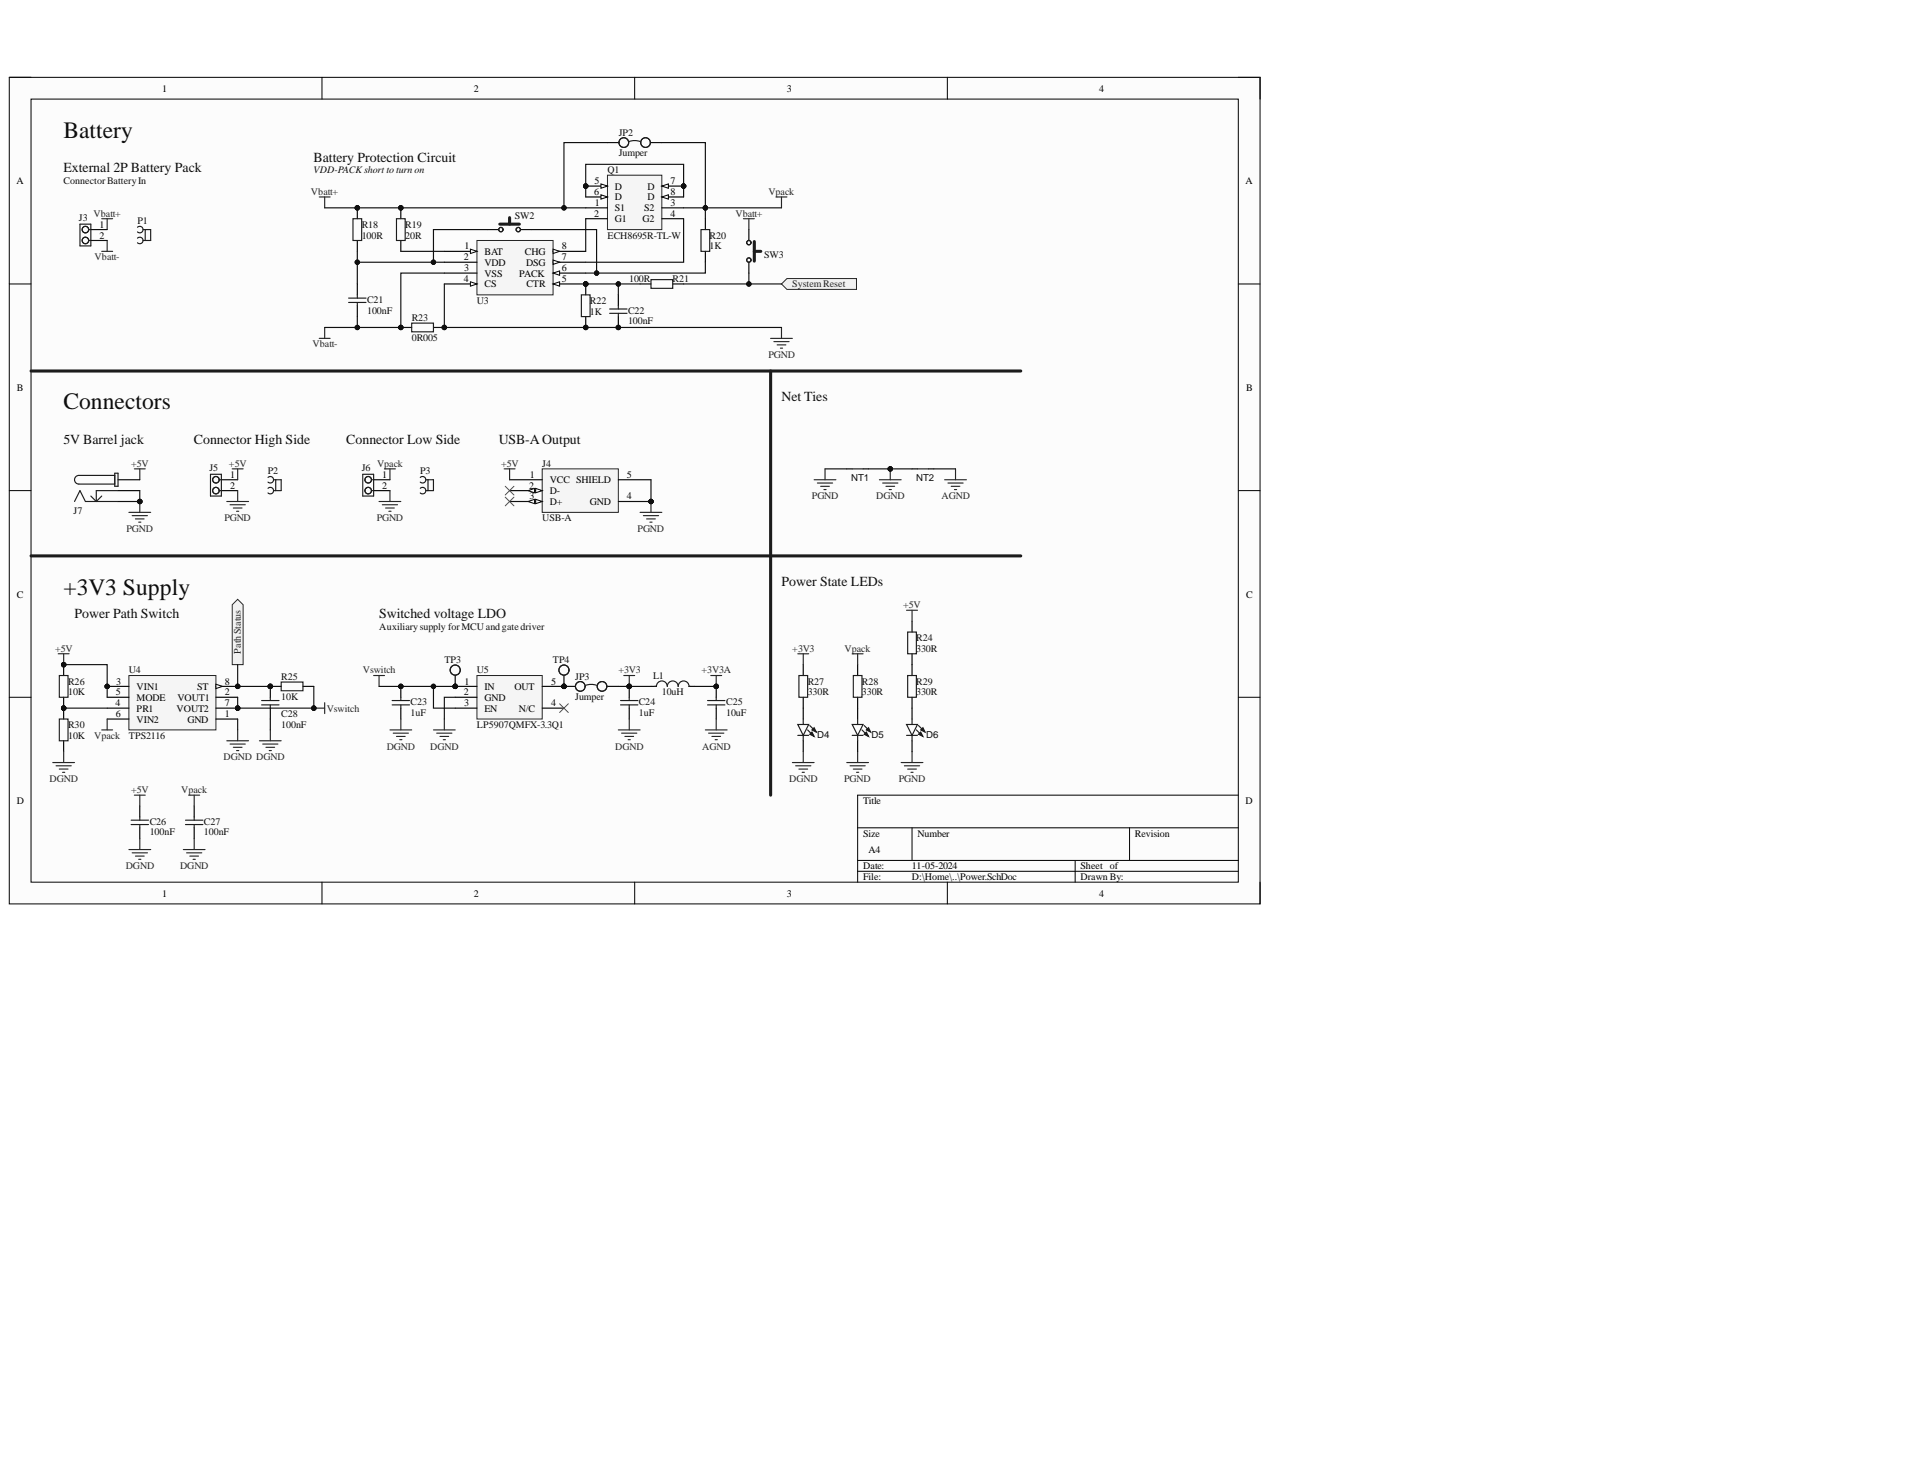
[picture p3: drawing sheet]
<svg xmlns="http://www.w3.org/2000/svg" width="419mm" height="324mm" viewBox="0 0 419 324" stroke-linecap="round" stroke-linejoin="round" font-family="sans-serif">
<defs><g id="words">
<g font-size="5.2" fill="#0e0e0e">
<text x="13.9" y="30.2">Battery</text>
<text x="13.9" y="89.8">Connectors</text>
<text x="13.9" y="130.4">+3V3 Supply</text>
</g>
<g font-size="3" fill="#0e0e0e">
<text x="68.8" y="35.5">Battery Protection Circuit</text>
<text x="13.9" y="37.8">External 2P Battery Pack</text>
<text x="171.5" y="88">Net Ties</text>
<text x="13.9" y="97.5">5V Barrel jack</text>
<text x="42.6" y="97.5">Connector High Side</text>
<text x="76" y="97.5">Connector Low Side</text>
<text x="109.5" y="97.5">USB-A Output</text>
<text x="171.5" y="128.5">Power State LEDs</text>
<text x="16.4" y="135.7">Power Path Switch</text>
<text x="83.2" y="135.7">Switched voltage LDO</text>
</g>
<g font-size="2.2">
<text x="35.6" y="20.1">1</text>
<text x="104" y="20.1">2</text>
<text x="172.7" y="20.1">3</text>
<text x="241.2" y="20.1">4</text>
<text x="3.6" y="40.4">A</text>
<text x="130.5" y="40.4">5</text>
<text x="135" y="41.6">D</text>
<text x="142.1" y="41.6">D</text>
<text x="147.1" y="40.4">7</text>
<text x="273.4" y="40.4">A</text>
<text x="130.4" y="47.5">2</text>
<text x="130.4" y="42.8">6</text>
<text x="130.6" y="45.2">1</text>
<text x="135" y="46.4">S1</text>
<text x="135" y="44">D</text>
<text x="141.4" y="46.4">S2</text>
<text x="142.1" y="44">D</text>
<text x="147.1" y="45.2">3</text>
<text x="147.1" y="47.5">4</text>
<text x="147.1" y="42.8">8</text>
<text x="21.9" y="50">1</text>
<text x="21.9" y="52.3">2</text>
<text x="135" y="48.7">G1</text>
<text x="141" y="48.7">G2</text>
<text x="101.8" y="57.1">2</text>
<text x="101.9" y="59.5">3</text>
<text x="101.9" y="54.7">1</text>
<text x="106.3" y="55.9">BAT</text>
<text x="106.3" y="58.3">VDD</text>
<text x="115.2" y="55.9">CHG</text>
<text x="115.4" y="58.3">DSG</text>
<text x="123.3" y="59.5">6</text>
<text x="123.3" y="57.1">7</text>
<text x="123.3" y="54.7">8</text>
<text x="101.8" y="61.9">4</text>
<text x="106.3" y="60.7">VSS</text>
<text x="106.3" y="63.1">CS</text>
<text x="113.9" y="60.7">PACK</text>
<text x="115.5" y="63.1">CTR</text>
<text x="123.3" y="61.9">5</text>
<text x="3.7" y="85.7">B</text>
<text x="273.5" y="85.7">B</text>
<text x="50.5" y="104.9">1</text>
<text x="50.5" y="107.2">2</text>
<text x="83.9" y="104.9">1</text>
<text x="83.9" y="107.2">2</text>
<text x="116.1" y="107.2">2</text>
<text x="116.3" y="104.9">1</text>
<text x="120.7" y="106">VCC SHIELD</text>
<text x="137.6" y="104.9">5</text>
<text x="116.2" y="109.6">3</text>
<text x="120.7" y="108.4">D-</text>
<text x="120.7" y="110.8">D+</text>
<text x="129.5" y="110.8">GND</text>
<text x="137.6" y="109.6">4</text>
<text x="3.7" y="131.1">C</text>
<text x="273.5" y="131.1">C</text>
<text x="25.3" y="154.9">4</text>
<text x="25.4" y="152.6">5</text>
<text x="25.5" y="150.2">3</text>
<text x="30" y="151.4">VIN1</text>
<text x="30" y="153.7">MODE</text>
<text x="38.9" y="153.7">VOUT1</text>
<text x="43.2" y="151.4">ST</text>
<text x="49.3" y="152.6">2</text>
<text x="49.3" y="154.9">7</text>
<text x="49.3" y="150.2">8</text>
<text x="101.8" y="152.6">2</text>
<text x="101.9" y="154.9">3</text>
<text x="101.9" y="150.2">1</text>
<text x="106.3" y="151.4">IN</text>
<text x="106.3" y="153.7">GND</text>
<text x="112.9" y="151.4">OUT</text>
<text x="120.9" y="154.9">4</text>
<text x="120.9" y="150.2">5</text>
<text x="25.4" y="157.3">6</text>
<text x="30" y="156.1">PR1</text>
<text x="30" y="158.6">VIN2</text>
<text x="38.8" y="156.1">VOUT2</text>
<text x="41.1" y="158.6">GND</text>
<text x="49.3" y="157.3">1</text>
<text x="106.3" y="156.1">EN</text>
<text x="113.8" y="156.1">N/C</text>
<text x="3.7" y="176.5">D</text>
<text x="189.4" y="176.5">Title</text>
<text x="273.4" y="176.5">D</text>
<text x="189.4" y="183.6">Size</text>
<text x="201.3" y="183.6">Number</text>
<text x="249.1" y="183.6">Revision</text>
<text x="189.4" y="190.7">Date:</text>
<text x="190.6" y="187.2">A4</text>
<text x="200.2" y="190.7">11-05-2024</text>
<text x="237.1" y="190.7">Sheet of</text>
<text x="35.6" y="196.7">1</text>
<text x="104" y="196.7">2</text>
<text x="172.7" y="196.7">3</text>
<text x="189.4" y="193.1">File:</text>
<text x="200.2" y="193.1">D:\Home\..\Power.SchDoc</text>
<text x="237.1" y="193.1">Drawn By:</text>
<text x="241.2" y="196.7">4</text>
</g>
<g font-size="2.2" fill="#0e0e0e">
<text x="135.8" y="29.8">JP2</text>
<text x="135.8" y="34.3">Jumper</text>
<text x="13.9" y="40.4">ConnectorBatteryIn</text>
<text x="68.8" y="38">VDD-PACKshort to turn on</text>
<text x="133.4" y="38">Q1</text>
<text x="17.3" y="48.5">J3</text>
<text x="30.1" y="49.2">P1</text>
<text x="79.4" y="52.3">100R</text>
<text x="79.4" y="50">R18</text>
<text x="88.9" y="52.3">20R</text>
<text x="88.9" y="50">R19</text>
<text x="113" y="48">SW2</text>
<text x="133.4" y="52.3">ECH8695R-TL-W</text>
<text x="155.7" y="52.3">R20</text>
<text x="155.7" y="54.7">1K</text>
<text x="167.7" y="56.7">SW3</text>
<text x="138.1" y="61.9">100R</text>
<text x="147.6" y="61.9">R21</text>
<text x="80.6" y="68.8">100nF</text>
<text x="80.6" y="66.4">C21</text>
<text x="90.4" y="70.5">R23</text>
<text x="104.6" y="66.6">U3</text>
<text x="129.5" y="69.1">1K</text>
<text x="129.5" y="66.6">R22</text>
<text x="137.8" y="71.2">100nF</text>
<text x="137.8" y="68.8">C22</text>
<text x="90.4" y="74.7">0R005</text>
<text x="45.9" y="103.4">J5</text>
<text x="58.8" y="104.1">P2</text>
<text x="79.4" y="103.4">J6</text>
<text x="92.2" y="104.1">P3</text>
<text x="119" y="102.4">J4</text>
<text x="16.1" y="112.7">J7</text>
<text x="119" y="114.4">USB-A</text>
<text x="83.2" y="138.2">Auxiliarysupply forMCUand gatedriver</text>
<text x="201.1" y="143">330R</text>
<text x="201.1" y="140.7">R24</text>
<text x="28.3" y="147.8">U4</text>
<text x="61.7" y="149.2">R25</text>
<text x="97.5" y="145.4">TP3</text>
<text x="104.6" y="147.8">U5</text>
<text x="121.4" y="145.4">TP4</text>
<text x="126.3" y="149.1">JP3</text>
<text x="143.3" y="148.9">L1</text>
<text x="14.9" y="152.6">10K</text>
<text x="14.9" y="150.2">R26</text>
<text x="61.7" y="153.5">10K</text>
<text x="90.1" y="154.7">C23</text>
<text x="126.3" y="153.6">Jumper</text>
<text x="140.2" y="154.7">C24</text>
<text x="145.3" y="152.6">10uH</text>
<text x="159.4" y="154.7">C25</text>
<text x="177.3" y="152.6">330R</text>
<text x="177.3" y="150.2">R27</text>
<text x="189.2" y="152.6">330R</text>
<text x="189.2" y="150.2">R28</text>
<text x="201.1" y="152.6">330R</text>
<text x="201.1" y="150.2">R29</text>
<text x="14.9" y="159.7">R30</text>
<text x="61.7" y="159.7">100nF</text>
<text x="61.7" y="157.3">C28</text>
<text x="90.1" y="157.1">1uF</text>
<text x="104.6" y="159.7">LP5907QMFX-3.3Q1</text>
<text x="140.2" y="157.1">1uF</text>
<text x="159.4" y="157.1">10uF</text>
<text x="14.9" y="162.1">10K</text>
<text x="28.3" y="162.1">TPS2116</text>
<text x="32.9" y="183.3">100nF</text>
<text x="32.9" y="180.9">C26</text>
<text x="44.8" y="183.3">100nF</text>
<text x="44.8" y="180.9">C27</text>
</g>
<g font-size="2.2" fill="#262626">
<text x="20.5" y="47.5">Vbatt+</text>
<text x="68.2" y="42.8">Vbatt+</text>
<text x="161.4" y="47.5">Vbatt+</text>
<text x="168.7" y="42.8">Vpack</text>
<text x="20.8" y="57.1">Vbatt-</text>
<text x="173.9" y="63.1">SystemReset</text>
<text x="68.6" y="76.2">Vbatt-</text>
<text x="168.7" y="78.6">PGND</text>
<text x="28.8" y="102.4">+5V</text>
<text x="50.2" y="102.4">+5V</text>
<text x="82.8" y="102.4">Vpack</text>
<text x="110" y="102.4">+5V</text>
<text x="178.2" y="109.6">PGND</text>
<text x="192.3" y="109.6">DGND</text>
<text x="206.7" y="109.6">AGND</text>
<text x="27.8" y="116.8">PGND</text>
<text x="49.2" y="114.4">PGND</text>
<text x="82.7" y="114.4">PGND</text>
<text x="139.9" y="116.8">PGND</text>
<text x="198.2" y="133.5">+5V</text>
<text x="12.1" y="143">+5V</text>
<text x="52.9" y="143.4" transform="rotate(-90 52.9 143.4)">PathStatus</text>
<text x="173.9" y="143">+3V3</text>
<text x="185.4" y="143">Vpack</text>
<text x="79.6" y="147.8">Vswitch</text>
<text x="135.7" y="147.8">+3V3</text>
<text x="154" y="147.8">+3V3A</text>
<text x="71.7" y="156.1">Vswitch</text>
<text x="20.7" y="162.1">Vpack</text>
<text x="49.1" y="166.8">DGND DGND</text>
<text x="84.9" y="164.5">DGND</text>
<text x="94.4" y="164.5">DGND</text>
<text x="135" y="164.5">DGND</text>
<text x="154.1" y="164.5">AGND</text>
<text x="10.9" y="171.6">DGND</text>
<text x="173.2" y="171.6">DGND</text>
<text x="185.3" y="171.6">PGND</text>
<text x="197.3" y="171.6">PGND</text>
<text x="28.8" y="174">+5V</text>
<text x="39.8" y="174">Vpack</text>
<text x="27.6" y="190.7">DGND</text>
<text x="39.5" y="190.7">DGND</text>
</g>
<g font-size="2.1" fill="#0e0e0e">
<text x="186.8" y="105.5">NT1</text>
<text x="201.1" y="105.5">NT2</text>
<text x="179.4" y="161.9">D4</text>
<text x="191.3" y="161.9">D5</text>
<text x="203.3" y="161.9">D6</text>
</g>
</g></defs>
<path d="M2 17h274.5v181.3h-274.5z" fill-rule="evenodd" fill="#fcfcfc"/>
<path d="M2 17h274.5v181.3h-274.5z" fill="none" stroke="#000" stroke-width=".22"/>
<path d="M6.8 21.7h265v171.9h-265z" fill-rule="evenodd" fill="#fcfcfc"/>
<g fill="none" stroke="#000" stroke-width=".22">
<path d="M2 17h4.8M70.7 17v4.7M139.3 17v4.7M207.9 17v4.7M271.8 17h4.7v4.7M6.8 21.7h265v171.9h-265zM2 62.3h4.8M271.8 62.3h4.7M2 107.6h4.8M271.8 107.6h4.7M2 153h4.8M271.8 153h4.7"/>
<path d="M271.8 174.5h-83.6v19.1M70.7 193.6v4.7M139.3 193.6v4.7M188.2 181.6h83.6M188.2 188.8h83.6M188.2 191.2h83.6M200.2 181.6v7.2M207.9 193.6v4.7M236 188.8v4.8M247.9 181.6v7.2M276.5 193.6v4.7"/>
</g>
<circle cx="23.5" cy="150.6" r=".48" fill="#0e0e0e"/>
<circle cx="23.5" cy="150.6" r=".48" fill="none" stroke="#0e0e0e" stroke-width=".22"/>
<circle cx="52.2" cy="155.4" r=".48" fill="#0e0e0e"/>
<circle cx="52.2" cy="155.4" r=".48" fill="none" stroke="#0e0e0e" stroke-width=".22"/>
<circle cx="52.2" cy="150.6" r=".48" fill="#0e0e0e"/>
<circle cx="52.2" cy="150.6" r=".48" fill="none" stroke="#0e0e0e" stroke-width=".22"/>
<path d="M28.3 148.2h19.1v11.9h-19.1z" fill-rule="evenodd" fill="#f5f5f5"/>
<path d="M28.3 148.2h19.1v11.9h-19.1z" fill="none" stroke="#262626" stroke-width=".22"/>
<path d="M23.5 150.6h4.8M47.4 157.8h4.8M47.4 153h4.8" fill="none" stroke="#000" stroke-width=".25"/>
<circle cx="23.5" cy="150.6" r=".48" fill="#0e0e0e"/>
<circle cx="23.5" cy="150.6" r=".48" fill="none" stroke="#0e0e0e" stroke-width=".22"/>
<path d="M23.5 155.4h4.8M23.5 153h4.8M23.5 157.8h4.8M47.4 155.4h4.8" fill="none" stroke="#000" stroke-width=".25"/>
<circle cx="52.2" cy="155.4" r=".48" fill="#0e0e0e"/>
<circle cx="52.2" cy="155.4" r=".48" fill="none" stroke="#0e0e0e" stroke-width=".22"/>
<path d="M47.4 150.6h4.8" fill="none" stroke="#000" stroke-width=".25"/>
<path d="M47.4 150.1l1.4 .5-1.4 .5z" fill="#fbfbfb"/>
<path d="M47.4 150.1l1.4 .5-1.4 .5z" fill="none" stroke="#000" stroke-width=".22"/>
<circle cx="52.2" cy="150.6" r=".48" fill="#0e0e0e"/>
<circle cx="52.2" cy="150.6" r=".48" fill="none" stroke="#0e0e0e" stroke-width=".22"/>
<circle cx="14" cy="145.8" r=".48" fill="#0e0e0e"/>
<circle cx="14" cy="145.8" r=".48" fill="none" stroke="#0e0e0e" stroke-width=".22"/>
<circle cx="14" cy="155.4" r=".48" fill="#0e0e0e"/>
<circle cx="14" cy="155.4" r=".48" fill="none" stroke="#0e0e0e" stroke-width=".22"/>
<path d="M14 145.8v2.4" fill="none" stroke="#000" stroke-width=".25"/>
<circle cx="14" cy="145.8" r=".48" fill="#0e0e0e"/>
<circle cx="14" cy="145.8" r=".48" fill="none" stroke="#0e0e0e" stroke-width=".22"/>
<path d="M14 153v2.4" fill="none" stroke="#000" stroke-width=".25"/>
<circle cx="14" cy="155.4" r=".48" fill="#0e0e0e"/>
<circle cx="14" cy="155.4" r=".48" fill="none" stroke="#0e0e0e" stroke-width=".22"/>
<path d="M13 148.2h1.9v4.8h-1.9z" fill="none" stroke="#1c1c1c" stroke-width=".25"/>
<circle cx="14" cy="155.4" r=".48" fill="#0e0e0e"/>
<circle cx="14" cy="155.4" r=".48" fill="none" stroke="#0e0e0e" stroke-width=".22"/>
<path d="M14 155.4v2.4" fill="none" stroke="#000" stroke-width=".25"/>
<circle cx="14" cy="155.4" r=".48" fill="#0e0e0e"/>
<circle cx="14" cy="155.4" r=".48" fill="none" stroke="#0e0e0e" stroke-width=".22"/>
<path d="M14 162.5v2.4" fill="none" stroke="#000" stroke-width=".25"/>
<path d="M13 157.8h1.9v4.7h-1.9z" fill="none" stroke="#1c1c1c" stroke-width=".25"/>
<path d="M12.8 143.4h2.4M14 143.4v2.4M23.5 157.8v2.3M22.3 160.1h2.4" fill="none" stroke="#262626" stroke-width=".25"/>
<circle cx="14" cy="145.8" r=".48" fill="#0e0e0e"/>
<circle cx="14" cy="145.8" r=".48" fill="none" stroke="#0e0e0e" stroke-width=".22"/>
<circle cx="59.3" cy="150.6" r=".48" fill="#0e0e0e"/>
<circle cx="59.3" cy="150.6" r=".48" fill="none" stroke="#0e0e0e" stroke-width=".22"/>
<path d="M59.3 150.6h2.4" fill="none" stroke="#000" stroke-width=".25"/>
<circle cx="59.3" cy="150.6" r=".48" fill="#0e0e0e"/>
<circle cx="59.3" cy="150.6" r=".48" fill="none" stroke="#0e0e0e" stroke-width=".22"/>
<path d="M66.5 150.6h2.4" fill="none" stroke="#000" stroke-width=".25"/>
<path d="M61.7 149.6h4.8v2h-4.8z" fill="none" stroke="#1c1c1c" stroke-width=".25"/>
<path d="M68.9 155.4h2.4M71.3 154.2v2.4" fill="none" stroke="#262626" stroke-width=".25"/>
<circle cx="68.9" cy="155.4" r=".48" fill="#0e0e0e"/>
<circle cx="68.9" cy="155.4" r=".48" fill="none" stroke="#0e0e0e" stroke-width=".22"/>
<path d="M82 148.2h2.4M83.2 148.2v2.4" fill="none" stroke="#262626" stroke-width=".25"/>
<circle cx="88" cy="150.6" r=".48" fill="#0e0e0e"/>
<circle cx="88" cy="150.6" r=".48" fill="none" stroke="#0e0e0e" stroke-width=".22"/>
<path d="M88 150.6v2.4M88 155.4v2.4" fill="none" stroke="#000" stroke-width=".25"/>
<circle cx="88" cy="150.6" r=".48" fill="#0e0e0e"/>
<circle cx="88" cy="150.6" r=".48" fill="none" stroke="#0e0e0e" stroke-width=".22"/>
<path d="M86.1 153.7h3.8M86.1 154.7h3.8M88 153v.7M88 154.7v.7" fill="none" stroke="#1c1c1c" stroke-width=".25"/>
<circle cx="138.1" cy="150.6" r=".48" fill="#0e0e0e"/>
<circle cx="138.1" cy="150.6" r=".48" fill="none" stroke="#0e0e0e" stroke-width=".22"/>
<path d="M138.1 150.6v2.4M138.1 155.4v2.4" fill="none" stroke="#000" stroke-width=".25"/>
<circle cx="138.1" cy="150.6" r=".48" fill="#0e0e0e"/>
<circle cx="138.1" cy="150.6" r=".48" fill="none" stroke="#0e0e0e" stroke-width=".22"/>
<path d="M136.2 153.7h3.8M136.2 154.7h3.8M138.1 153v.7M138.1 154.7v.7" fill="none" stroke="#1c1c1c" stroke-width=".25"/>
<path d="M136.9 148.2h2.4M138.1 148.2v2.4" fill="none" stroke="#262626" stroke-width=".25"/>
<circle cx="138.1" cy="150.6" r=".48" fill="#0e0e0e"/>
<circle cx="138.1" cy="150.6" r=".48" fill="none" stroke="#0e0e0e" stroke-width=".22"/>
<circle cx="99.9" cy="150.6" r=".48" fill="#0e0e0e"/>
<circle cx="99.9" cy="150.6" r=".48" fill="none" stroke="#0e0e0e" stroke-width=".22"/>
<circle cx="123.8" cy="150.6" r=".48" fill="#0e0e0e"/>
<circle cx="123.8" cy="150.6" r=".48" fill="none" stroke="#0e0e0e" stroke-width=".22"/>
<path d="M104.7 148.2h14.3v9.6h-14.3z" fill-rule="evenodd" fill="#f5f5f5"/>
<path d="M104.7 148.2h14.3v9.6h-14.3z" fill="none" stroke="#262626" stroke-width=".22"/>
<path d="M99.9 150.6h4.8" fill="none" stroke="#000" stroke-width=".25"/>
<circle cx="99.9" cy="150.6" r=".48" fill="#0e0e0e"/>
<circle cx="99.9" cy="150.6" r=".48" fill="none" stroke="#0e0e0e" stroke-width=".22"/>
<path d="M99.9 153h4.8M99.9 155.4h4.8M119 155.4h4.8M119 150.6h4.8" fill="none" stroke="#000" stroke-width=".25"/>
<circle cx="123.8" cy="150.6" r=".48" fill="#0e0e0e"/>
<circle cx="123.8" cy="150.6" r=".48" fill="none" stroke="#0e0e0e" stroke-width=".22"/>
<path d="M70.1 43.2h2.4M71.3 43.2v2.4M170.3 43.2h2.4M171.5 43.2v2.4M70.1 74.2h2.4M71.3 71.9v2.3" fill="none" stroke="#262626" stroke-width=".25"/>
<circle cx="88" cy="45.6" r=".48" fill="#0e0e0e"/>
<circle cx="88" cy="45.6" r=".48" fill="none" stroke="#0e0e0e" stroke-width=".22"/>
<path d="M88 45.6v2.4" fill="none" stroke="#000" stroke-width=".25"/>
<circle cx="88" cy="45.6" r=".48" fill="#0e0e0e"/>
<circle cx="88" cy="45.6" r=".48" fill="none" stroke="#0e0e0e" stroke-width=".22"/>
<path d="M88 52.8v2.3M140.5 62.3h2.4M147.6 62.3h2.4" fill="none" stroke="#000" stroke-width=".25"/>
<path d="M87 48h1.9v4.8h-1.9zM142.9 61.4h4.7v1.9h-4.7z" fill="none" stroke="#1c1c1c" stroke-width=".25"/>
<circle cx="78.4" cy="45.6" r=".48" fill="#0e0e0e"/>
<circle cx="78.4" cy="45.6" r=".48" fill="none" stroke="#0e0e0e" stroke-width=".22"/>
<path d="M78.4 45.6v2.4" fill="none" stroke="#000" stroke-width=".25"/>
<circle cx="78.4" cy="45.6" r=".48" fill="#0e0e0e"/>
<circle cx="78.4" cy="45.6" r=".48" fill="none" stroke="#0e0e0e" stroke-width=".22"/>
<path d="M78.4 52.8v2.3M154.8 48v2.4M154.8 55.1v2.4M78.4 62.3v2.4M78.4 67.1v2.4" fill="none" stroke="#000" stroke-width=".25"/>
<path d="M77.5 48h1.9v4.8h-1.9zM153.8 50.4h2v4.7h-2zM76.5 65.4h3.8M76.5 66.4h3.8M78.4 64.7v.7M78.4 66.4v.7" fill="none" stroke="#1c1c1c" stroke-width=".25"/>
<circle cx="128.5" cy="62.3" r=".48" fill="#0e0e0e"/>
<circle cx="128.5" cy="62.3" r=".48" fill="none" stroke="#0e0e0e" stroke-width=".22"/>
<circle cx="128.5" cy="71.9" r=".48" fill="#0e0e0e"/>
<circle cx="128.5" cy="71.9" r=".48" fill="none" stroke="#0e0e0e" stroke-width=".22"/>
<path d="M128.5 62.3v2.4" fill="none" stroke="#000" stroke-width=".25"/>
<circle cx="128.5" cy="62.3" r=".48" fill="#0e0e0e"/>
<circle cx="128.5" cy="62.3" r=".48" fill="none" stroke="#0e0e0e" stroke-width=".22"/>
<path d="M128.5 69.5v2.4" fill="none" stroke="#000" stroke-width=".25"/>
<circle cx="128.5" cy="71.9" r=".48" fill="#0e0e0e"/>
<circle cx="128.5" cy="71.9" r=".48" fill="none" stroke="#0e0e0e" stroke-width=".22"/>
<path d="M127.6 64.7h1.9v4.8h-1.9z" fill="none" stroke="#1c1c1c" stroke-width=".25"/>
<circle cx="135.7" cy="71.9" r=".48" fill="#0e0e0e"/>
<circle cx="135.7" cy="71.9" r=".48" fill="none" stroke="#0e0e0e" stroke-width=".22"/>
<path d="M135.7 69.5v2.4" fill="none" stroke="#000" stroke-width=".25"/>
<circle cx="135.7" cy="71.9" r=".48" fill="#0e0e0e"/>
<circle cx="135.7" cy="71.9" r=".48" fill="none" stroke="#0e0e0e" stroke-width=".22"/>
<path d="M135.7 64.7v2.4" fill="none" stroke="#000" stroke-width=".25"/>
<path d="M133.8 67.8h3.8M133.8 68.7h3.8M135.7 67.1v.7M135.7 68.7v.8" fill="none" stroke="#1c1c1c" stroke-width=".25"/>
<path d="M6.8 81.4h217.2M6.8 122h217.2" fill="none" stroke="#1c1c1c" stroke-width=".68"/>
<path d="M29.5 102.9h2.4M30.7 102.9v2.4" fill="none" stroke="#262626" stroke-width=".25"/>
<path d="M171.5 62.3l1.2-1.2h15.3v2.4h-15.3z" fill-rule="evenodd" fill="#f0f0f0"/>
<path d="M171.5 62.3l1.2-1.2h15.3v2.4h-15.3z" fill="none" stroke="#262626" stroke-width=".22"/>
<circle cx="142.9" cy="110" r=".48" fill="#0e0e0e"/>
<circle cx="142.9" cy="110" r=".48" fill="none" stroke="#0e0e0e" stroke-width=".22"/>
<path d="M119 102.9h16.7v9.5h-16.7z" fill-rule="evenodd" fill="#f5f5f5"/>
<path d="M119 102.9h16.7v9.5h-16.7z" fill="none" stroke="#262626" stroke-width=".22"/>
<path d="M111.8 105.3h7.2M111.8 107.6h7.2" fill="none" stroke="#000" stroke-width=".25"/>
<path d="M117.6 107.2l1.4 .4-1.4 .5z" fill="#fbfbfb"/>
<path d="M117.6 107.2l1.4 .4-1.4 .5z" fill="none" stroke="#000" stroke-width=".22"/>
<path d="M115.9 107.6l1.4-.4v.9z" fill="#fbfbfb"/>
<path d="M115.9 107.6l1.4-.4v.9z" fill="none" stroke="#000" stroke-width=".22"/>
<path d="M111.8 110h7.2" fill="none" stroke="#000" stroke-width=".25"/>
<path d="M117.6 109.6l1.4 .4-1.4 .5z" fill="#fbfbfb"/>
<path d="M117.6 109.6l1.4 .4-1.4 .5z" fill="none" stroke="#000" stroke-width=".22"/>
<path d="M115.9 110l1.4-.4v.9z" fill="#fbfbfb"/>
<path d="M115.9 110l1.4-.4v.9z" fill="none" stroke="#000" stroke-width=".22"/>
<path d="M135.7 110h7.2" fill="none" stroke="#000" stroke-width=".25"/>
<circle cx="142.9" cy="110" r=".48" fill="#0e0e0e"/>
<circle cx="142.9" cy="110" r=".48" fill="none" stroke="#0e0e0e" stroke-width=".22"/>
<path d="M135.7 105.3h7.2" fill="none" stroke="#000" stroke-width=".25"/>
<path d="M110.9 106.7l1.9 1.9M110.9 109.1l1.9 1.9M112.8 106.7l-1.9 1.9M112.8 109.1l-1.9 1.9" fill="none" stroke="#4c4c4c" stroke-width=".22"/>
<path d="M110.6 102.9h2.4M111.8 102.9v2.4" fill="none" stroke="#262626" stroke-width=".25"/>
<circle cx="128.5" cy="62.3" r=".48" fill="#0e0e0e"/>
<circle cx="128.5" cy="62.3" r=".48" fill="none" stroke="#0e0e0e" stroke-width=".22"/>
<path d="M104.7 52.8h16.7v11.9h-16.7z" fill-rule="evenodd" fill="#f5f5f5"/>
<path d="M104.7 52.8h16.7v11.9h-16.7z" fill="none" stroke="#262626" stroke-width=".22"/>
<path d="M97.5 55.1h7.2" fill="none" stroke="#000" stroke-width=".25"/>
<path d="M103.2 54.7l1.5 .4-1.5 .5z" fill="#fbfbfb"/>
<path d="M103.2 54.7l1.5 .4-1.5 .5z" fill="none" stroke="#000" stroke-width=".22"/>
<path d="M97.5 57.5h7.2M97.5 59.9h7.2M97.5 62.3h7.2" fill="none" stroke="#000" stroke-width=".25"/>
<path d="M103.2 61.8l1.5 .5-1.5 .5z" fill="#fbfbfb"/>
<path d="M103.2 61.8l1.5 .5-1.5 .5z" fill="none" stroke="#000" stroke-width=".22"/>
<path d="M121.4 62.3h7.1" fill="none" stroke="#000" stroke-width=".25"/>
<path d="M121.4 62.3l1.4-.5v1z" fill="#fbfbfb"/>
<path d="M121.4 62.3l1.4-.5v1z" fill="none" stroke="#000" stroke-width=".22"/>
<circle cx="128.5" cy="62.3" r=".48" fill="#0e0e0e"/>
<circle cx="128.5" cy="62.3" r=".48" fill="none" stroke="#0e0e0e" stroke-width=".22"/>
<path d="M121.4 59.9h7.1" fill="none" stroke="#000" stroke-width=".25"/>
<path d="M121.4 59.9l1.4-.5v1z" fill="#fbfbfb"/>
<path d="M121.4 59.9l1.4-.5v1z" fill="none" stroke="#000" stroke-width=".22"/>
<path d="M121.4 57.5h7.1" fill="none" stroke="#000" stroke-width=".25"/>
<path d="M121.4 57.1l1.4 .4-1.4 .5z" fill="#fbfbfb"/>
<path d="M121.4 57.1l1.4 .4-1.4 .5z" fill="none" stroke="#000" stroke-width=".22"/>
<path d="M121.4 55.1h7.1" fill="none" stroke="#000" stroke-width=".25"/>
<path d="M121.4 54.7l1.4 .4-1.4 .5z" fill="#fbfbfb"/>
<path d="M121.4 54.7l1.4 .4-1.4 .5z" fill="none" stroke="#000" stroke-width=".22"/>
<circle cx="30.7" cy="110" r=".48" fill="#0e0e0e"/>
<circle cx="30.7" cy="110" r=".48" fill="none" stroke="#0e0e0e" stroke-width=".22"/>
<path d="M25.9 105.3h4.8M25.9 107.6h4.8M25.9 110h4.8" fill="none" stroke="#000" stroke-width=".25"/>
<circle cx="30.7" cy="110" r=".48" fill="#0e0e0e"/>
<circle cx="30.7" cy="110" r=".48" fill="none" stroke="#0e0e0e" stroke-width=".22"/>
<path d="M16.4 110l1.2-2.4 1.1 2.4h7.2M19.9 108.8l1.2 1.2M22.3 108.8l-1.2 1.2M25.2 104.3h-7.9a.95 .95 0 0 0-.9 1 .95 .95 0 0 0 .9 .9h7.9M25.2 103.8h.7v2.9h-.7zM25.9 107.6h-4.8v2.4M143.6 150.6h.5a1.19 1.19 0 0 1 1.2-1.2 1.19 1.19 0 0 1 1.1 1.2 1.2 1.2 0 0 1 1.2-1.2 1.2 1.2 0 0 1 1.2 1.2 1.19 1.19 0 0 1 1.2-1.2 1.19 1.19 0 0 1 1.2 1.2h.3" fill="none" stroke="#1c1c1c" stroke-width=".25"/>
<path d="M142.9 150.6h1.2M151.2 150.6h1.2" fill="none" stroke="#000" stroke-width=".25"/>
<circle cx="157.2" cy="150.6" r=".48" fill="#0e0e0e"/>
<circle cx="157.2" cy="150.6" r=".48" fill="none" stroke="#0e0e0e" stroke-width=".22"/>
<path d="M157.2 150.6v2.4M157.2 155.4v2.4" fill="none" stroke="#000" stroke-width=".25"/>
<circle cx="157.2" cy="150.6" r=".48" fill="#0e0e0e"/>
<circle cx="157.2" cy="150.6" r=".48" fill="none" stroke="#0e0e0e" stroke-width=".22"/>
<path d="M155.3 153.7h3.8M155.3 154.7h3.8M157.2 153v.7M157.2 154.7v.7" fill="none" stroke="#1c1c1c" stroke-width=".25"/>
<path d="M156 148.2h2.4M157.2 148.2v2.4M157.2 157.8v2.3M154.8 160.1h4.8M155.5 160.9h3.4M156.2 161.6h1.9M157 162.3h.4" fill="none" stroke="#262626" stroke-width=".25"/>
<circle cx="157.2" cy="150.6" r=".48" fill="#0e0e0e"/>
<circle cx="157.2" cy="150.6" r=".48" fill="none" stroke="#0e0e0e" stroke-width=".22"/>
<path d="M176.3 155.4v2.4M176.3 162.5v2.4" fill="none" stroke="#000" stroke-width=".25"/>
<path d="M175.1 159h2.4l-1.2 2.3zM176.3 157.8v1.2M177.7 159.2l1.2 1.2M175.1 161.3h2.4M176.3 161.3v1.2" fill="none" stroke="#1c1c1c" stroke-width=".25"/>
<path d="M178.7 159.7l.5 .9-1-.4z" fill="#1c1c1c"/>
<path d="M178.7 159.7l.5 .9-1-.4zM177.2 160.2l1.2 1.1" fill="none" stroke="#1c1c1c" stroke-width=".25"/>
<path d="M177.7 161.1l.5-.5 .5 1z" fill="#1c1c1c"/>
<g fill="none" stroke="#1c1c1c" stroke-width=".25">
<path d="M199.2 138.7h1.9v4.7h-1.9zM175.3 148.2h1.9v4.8h-1.9zM199.2 148.2h1.9v4.8h-1.9zM177.7 161.1l.5-.5 .5 1z"/>
<circle cx="164.4" cy="53.2" r=".48"/>
<circle cx="164.4" cy="57.1" r=".48"/>
</g>
<path d="M164.4 50.4v2.4M164.4 57.5v2.4M200.2 136.3v2.4M176.3 145.8v2.4M176.3 153v2.4M200.2 143.4v4.8M200.2 153v2.4" fill="none" stroke="#000" stroke-width=".25"/>
<path d="M163.2 48h2.3M164.4 48v2.4M199 133.9h2.4M200.2 133.9v2.4M175.1 143.4h2.4M176.3 143.4v2.4" fill="none" stroke="#262626" stroke-width=".25"/>
<path d="M165.5 53v4.3M165.5 55.1h1.5M169.1 81.4v93.1" fill="none" stroke="#1c1c1c" stroke-width=".68"/>
<circle cx="128.5" cy="40.8" r=".48" fill="#0e0e0e"/>
<circle cx="128.5" cy="40.8" r=".48" fill="none" stroke="#0e0e0e" stroke-width=".22"/>
<circle cx="150" cy="40.8" r=".48" fill="#0e0e0e"/>
<circle cx="150" cy="40.8" r=".48" fill="none" stroke="#0e0e0e" stroke-width=".22"/>
<path d="M133.3 38.4h12v12h-12z" fill-rule="evenodd" fill="#f5f5f5"/>
<path d="M133.3 38.4h12v12h-12z" fill="none" stroke="#262626" stroke-width=".22"/>
<path d="M128.5 45.6h4.8M128.5 48h4.8M128.5 40.8h4.8M145.3 45.6h4.7M145.3 48h4.7" fill="none" stroke="#000" stroke-width=".25"/>
<path d="M131.9 40.4l1.4 .4-1.4 .5z" fill="#fbfbfb"/>
<path d="M131.9 40.4l1.4 .4-1.4 .5z" fill="none" stroke="#000" stroke-width=".22"/>
<circle cx="128.5" cy="40.8" r=".48" fill="#0e0e0e"/>
<circle cx="128.5" cy="40.8" r=".48" fill="none" stroke="#0e0e0e" stroke-width=".22"/>
<path d="M128.5 43.2h4.8" fill="none" stroke="#000" stroke-width=".25"/>
<path d="M131.9 42.7l1.4 .5-1.4 .5z" fill="#fbfbfb"/>
<path d="M131.9 42.7l1.4 .5-1.4 .5z" fill="none" stroke="#000" stroke-width=".22"/>
<path d="M145.3 40.8h4.7" fill="none" stroke="#000" stroke-width=".25"/>
<path d="M145.3 40.8l1.4-.4v.9z" fill="#fbfbfb"/>
<path d="M145.3 40.8l1.4-.4v.9z" fill="none" stroke="#000" stroke-width=".22"/>
<circle cx="150" cy="40.8" r=".48" fill="#0e0e0e"/>
<circle cx="150" cy="40.8" r=".48" fill="none" stroke="#0e0e0e" stroke-width=".22"/>
<path d="M145.3 43.2h4.7" fill="none" stroke="#000" stroke-width=".25"/>
<path d="M145.3 43.2l1.4-.5v1z" fill="#fbfbfb"/>
<path d="M145.3 43.2l1.4-.5v1z" fill="none" stroke="#000" stroke-width=".22"/>
<path d="M122.8 154.4l1.9 1.9M124.7 154.4l-1.9 1.9" fill="none" stroke="#4c4c4c" stroke-width=".22"/>
<circle cx="123.8" cy="150.6" r=".48" fill="#0e0e0e"/>
<circle cx="123.8" cy="150.6" r=".48" fill="none" stroke="#0e0e0e" stroke-width=".22"/>
<path d="M123.8 150.6h2.4" fill="none" stroke="#000" stroke-width=".25"/>
<circle cx="123.8" cy="150.6" r=".48" fill="#0e0e0e"/>
<circle cx="123.8" cy="150.6" r=".48" fill="none" stroke="#0e0e0e" stroke-width=".22"/>
<path d="M133.3 150.6h2.4" fill="none" stroke="#000" stroke-width=".25"/>
<g fill="none" stroke="#1c1c1c" stroke-width=".25">
<path d="M128.6 150.4l1.4-.2 .9 .2"/>
<circle cx="127.4" cy="150.6" r="1.06"/>
<circle cx="132.1" cy="150.6" r="1.06"/>
</g>
<circle cx="97.5" cy="71.9" r=".48" fill="#0e0e0e"/>
<circle cx="97.5" cy="71.9" r=".48" fill="none" stroke="#0e0e0e" stroke-width=".22"/>
<circle cx="88" cy="71.9" r=".48" fill="#0e0e0e"/>
<circle cx="88" cy="71.9" r=".48" fill="none" stroke="#0e0e0e" stroke-width=".22"/>
<path d="M95.1 71.9h2.4" fill="none" stroke="#000" stroke-width=".25"/>
<circle cx="97.5" cy="71.9" r=".48" fill="#0e0e0e"/>
<circle cx="97.5" cy="71.9" r=".48" fill="none" stroke="#0e0e0e" stroke-width=".22"/>
<path d="M88 71.9h2.4" fill="none" stroke="#000" stroke-width=".25"/>
<circle cx="88" cy="71.9" r=".48" fill="#0e0e0e"/>
<circle cx="88" cy="71.9" r=".48" fill="none" stroke="#0e0e0e" stroke-width=".22"/>
<g fill="none" stroke="#1c1c1c" stroke-width=".25">
<path d="M138.1 31l1.4-.2 1 .2M17.6 49.2h2.3v4.8h-2.3zM19.5 50.4h.4M19.5 52.8h.4M30.2 49.9a.72 .72 0 0 1 1 0 .72 .72 0 0 1 0 1 .72 .72 0 0 1-1 0M30.2 52.3a.72 .72 0 0 1 1 0 .72 .72 0 0 1 0 1 .72 .72 0 0 1-1 0M31.4 50.4h1.7v2.4h-1.7M31.9 50.4v2.4M90.4 70.9h4.7v1.9h-4.7zM46.2 104.1h2.4v4.7h-2.4zM48.1 105.3h.5M48.1 107.6h.5"/>
<path d="M58.8 104.8a.72 .72 0 0 1 1 0 .72 .72 0 0 1 0 1 .72 .72 0 0 1-1 0M58.8 107.1a.72 .72 0 0 1 1 0 .72 .72 0 0 1 0 1.1 .72 .72 0 0 1-1 0M60 105.3h1.7v2.3h-1.7M60.5 105.3v2.3M79.6 104.1h2.4v4.7h-2.4zM81.5 105.3h.5M81.5 107.6h.5M92.2 104.8a.72 .72 0 0 1 1 0 .72 .72 0 0 1 0 1 .72 .72 0 0 1-1 0M92.2 107.1a.72 .72 0 0 1 1 0 .72 .72 0 0 1 0 1.1 .72 .72 0 0 1-1 0M93.5 105.3h1.6v2.3h-1.6M93.9 105.3v2.3"/>
<circle cx="136.9" cy="31.3" r="1.06"/>
<circle cx="141.7" cy="31.3" r="1.06"/>
<circle cx="18.7" cy="52.8" r=".71"/>
<circle cx="18.7" cy="50.4" r=".71"/>
<circle cx="18.7" cy="50.4" r=".72"/>
<circle cx="18.7" cy="52.8" r=".72"/>
<circle cx="109.9" cy="50.4" r=".48"/>
<circle cx="113.7" cy="50.4" r=".48"/>
<circle cx="47.4" cy="107.6" r=".72"/>
<circle cx="47.4" cy="105.3" r=".72"/>
<circle cx="80.8" cy="107.6" r=".72"/>
<circle cx="80.8" cy="105.3" r=".72"/>
</g>
<path d="M133.3 31.3h2.4M142.9 31.3h2.4M19.9 50.4h3.6M19.9 52.8h3.6M107.1 50.4h2.4M114.2 50.4h2.4M48.6 105.3h3.6M48.6 107.6h3.6M82 105.3h3.6M82 107.6h3.6" fill="none" stroke="#000" stroke-width=".25"/>
<path d="M109.7 49.2h4.3M111.8 47.8v1.4" fill="none" stroke="#1c1c1c" stroke-width=".68"/>
<g fill="none" stroke="#262626" stroke-width=".25">
<path d="M22.3 48h2.4M22.3 55.1h2.4M23.5 48v2.4M23.5 52.8v2.3M28.3 112.4h4.8M29 113.1h3.4M29.7 113.9h1.9M30.4 114.6h.5M30.7 110v2.4M51 102.9h2.4M52.2 102.9v2.4M84.4 102.9h2.4"/>
<path d="M85.6 102.9v2.4"/>
</g>
<circle cx="30.7" cy="110" r=".48" fill="#0e0e0e"/>
<circle cx="30.7" cy="110" r=".48" fill="none" stroke="#0e0e0e" stroke-width=".22"/>
<g fill="none" stroke="#262626" stroke-width=".25">
<path d="M49.8 110h4.8M50.5 110.8h3.3M51.2 111.5h1.9M51.9 112.2h.5M52.2 107.6v2.4M83.2 110h4.8M83.9 110.8h3.4M84.6 111.5h1.9M85.3 112.2h.5M85.6 107.6v2.4M140.5 112.4h4.8M141.2 113.1h3.3"/>
<path d="M141.9 113.9h1.9M142.6 114.6h.5M142.9 110v2.4"/>
</g>
<circle cx="142.9" cy="110" r=".48" fill="#0e0e0e"/>
<circle cx="142.9" cy="110" r=".48" fill="none" stroke="#0e0e0e" stroke-width=".22"/>
<g fill="none" stroke="#262626" stroke-width=".25">
<path d="M193 105.3h4.8M193.7 106h3.4M194.4 106.7h1.9M195.2 107.4h.4M195.4 102.9v2.4M88 157.8v2.3M97.5 157.8v2.3M138.1 157.8v2.3M11.6 167.3h4.8M12.3 168h3.3M13 168.7h1.9M13.7 169.5h.5"/>
<path d="M14 164.9v2.4M49.8 162.5h4.8M50.5 163.3h3.3M51.2 164h1.9M51.9 164.7h.5M52.2 160.1v2.4M85.6 160.1h4.8M86.3 160.9h3.3M87 161.6h1.9M87.7 162.3h.5M95.1 160.1h4.8M95.8 160.9h3.4"/>
<path d="M96.6 161.6h1.9M97.3 162.3h.5M135.7 160.1h4.8M136.4 160.9h3.4M137.1 161.6h2M137.9 162.3h.4M173.9 167.3h4.8M174.6 168h3.4M175.3 168.7h1.9M176.1 169.5h.4M176.3 164.9v2.4M197.8 167.3h4.8"/>
<path d="M198.5 168h3.3M199.2 168.7h1.9M199.9 169.5h.5M200.2 164.9v2.4"/>
</g>
<path d="M185.8 102.9h1.2M189.4 102.9h1.2" fill="none" stroke="#000" stroke-width=".25"/>
<path d="M187 102.9h2.4" fill="none" stroke="#1c1c1c" stroke-width=".25"/>
<circle cx="195.4" cy="102.9" r=".48" fill="#0e0e0e"/>
<circle cx="195.4" cy="102.9" r=".48" fill="none" stroke="#0e0e0e" stroke-width=".22"/>
<path d="M178.7 105.3h4.8M179.4 106h3.3M180.1 106.7h1.9M180.8 107.4h.5M181.1 102.9v2.4M207.3 105.3h4.8M208 106h3.4M208.8 106.7h1.9M209.5 107.4h.5M209.7 102.9v2.4" fill="none" stroke="#262626" stroke-width=".25"/>
<path d="M200.2 102.9h1.2M203.7 102.9h1.2" fill="none" stroke="#000" stroke-width=".25"/>
<path d="M201.4 102.9h2.3" fill="none" stroke="#1c1c1c" stroke-width=".25"/>
<circle cx="123.8" cy="150.6" r=".48" fill="#0e0e0e"/>
<circle cx="123.8" cy="150.6" r=".48" fill="none" stroke="#0e0e0e" stroke-width=".22"/>
<path d="M123.8 148.2v2.4" fill="none" stroke="#000" stroke-width=".25"/>
<circle cx="123.8" cy="150.6" r=".48" fill="#0e0e0e"/>
<circle cx="123.8" cy="150.6" r=".48" fill="none" stroke="#0e0e0e" stroke-width=".22"/>
<circle cx="123.8" cy="147" r="1.11" fill="none" stroke="#1c1c1c" stroke-width=".25"/>
<circle cx="99.9" cy="150.6" r=".48" fill="#0e0e0e"/>
<circle cx="99.9" cy="150.6" r=".48" fill="none" stroke="#0e0e0e" stroke-width=".22"/>
<path d="M99.9 148.2v2.4" fill="none" stroke="#000" stroke-width=".25"/>
<circle cx="99.9" cy="150.6" r=".48" fill="#0e0e0e"/>
<circle cx="99.9" cy="150.6" r=".48" fill="none" stroke="#0e0e0e" stroke-width=".22"/>
<g fill="none" stroke="#1c1c1c" stroke-width=".25">
<path d="M28.8 180h3.8M30.7 179.2v.8M40.7 180h3.8M42.6 179.2v.8M28.8 180.9h3.8M30.7 180.9v.7M40.7 180.9h3.8M42.6 180.9v.7"/>
<circle cx="99.9" cy="147" r="1.11"/>
</g>
<path d="M30.7 176.9v2.3M42.6 176.9v2.3M30.7 181.6v2.4M42.6 181.6v2.4" fill="none" stroke="#000" stroke-width=".25"/>
<g fill="none" stroke="#262626" stroke-width=".25">
<path d="M29.5 174.5h2.4M30.7 174.5v2.4M41.4 174.5h2.4M42.6 174.5v2.4M28.3 186.4h4.8M29 187.1h3.4M29.7 187.8h1.9M30.4 188.5h.5M30.7 184v2.4M40.2 186.4h4.8M40.9 187.1h3.4M41.7 187.8h1.9"/>
<path d="M42.4 188.5h.5M42.6 184v2.4"/>
</g>
<path d="M51 132.7l1.2-1.2 1.2 1.2v13.1h-2.4z" fill-rule="evenodd" fill="#f0f0f0"/>
<path d="M51 132.7l1.2-1.2 1.2 1.2v13.1h-2.4z" fill="none" stroke="#262626" stroke-width=".22"/>
<circle cx="59.3" cy="150.6" r=".48" fill="#0e0e0e"/>
<circle cx="59.3" cy="150.6" r=".48" fill="none" stroke="#0e0e0e" stroke-width=".22"/>
<path d="M59.3 150.6v2.4M59.3 155.4v2.4" fill="none" stroke="#000" stroke-width=".25"/>
<circle cx="59.3" cy="150.6" r=".48" fill="#0e0e0e"/>
<circle cx="59.3" cy="150.6" r=".48" fill="none" stroke="#0e0e0e" stroke-width=".22"/>
<path d="M57.4 153.7h3.8M57.4 154.7h3.8M59.3 153v.7M59.3 154.7v.7M187 159h2.4l-1.2 2.3zM187.3 148.2h1.9v4.8h-1.9zM188.2 157.8v1.2M189.7 159.2l1.2 1.2M187 161.3h2.4M188.2 161.3v1.2" fill="none" stroke="#1c1c1c" stroke-width=".25"/>
<g fill="none" stroke="#262626" stroke-width=".25">
<path d="M169.1 74.2h4.8M169.8 75h3.4M170.6 75.7h1.9M171.3 76.4h.5M171.5 71.9v2.3M187 143.4h2.4M188.2 143.4v2.4M56.9 162.5h4.8M57.7 163.3h3.3M58.4 164h1.9M59.1 164.7h.5M59.3 160.1v2.4"/>
<path d="M185.8 167.3h4.8M186.6 168h3.3M187.3 168.7h1.9M188 169.5h.5M188.2 164.9v2.4"/>
</g>
<path d="M188.2 145.8v2.4M188.2 153v4.8M188.2 162.5v2.4" fill="none" stroke="#000" stroke-width=".25"/>
<path d="M190.6 159.7l.5 .9-1-.4z" fill="#1c1c1c"/>
<path d="M190.6 159.7l.5 .9-1-.4zM189.2 160.2l1.2 1.1" fill="none" stroke="#1c1c1c" stroke-width=".25"/>
<path d="M189.7 161.1l.4-.5 .5 1z" fill="#1c1c1c"/>
<path d="M199 159h2.4l-1.2 2.3zM200.2 157.8v1.2M201.6 159.2l1.2 1.2M189.7 161.1l.4-.5 .5 1zM199 161.3h2.4M200.2 161.3v1.2" fill="none" stroke="#1c1c1c" stroke-width=".25"/>
<path d="M200.2 155.4v2.4M200.2 162.5v2.4" fill="none" stroke="#000" stroke-width=".25"/>
<path d="M202.1 160.2l.5-.5 .4 .9z" fill="#1c1c1c"/>
<path d="M201.1 160.2l1.2 1.1M202.1 160.2l.5-.5 .4 .9z" fill="none" stroke="#1c1c1c" stroke-width=".25"/>
<path d="M201.6 161.1l.5-.5 .5 1z" fill="#1c1c1c"/>
<path d="M201.6 161.1l.5-.5 .5 1z" fill="none" stroke="#1c1c1c" stroke-width=".25"/>
<path d="M14 155.4h9.5" fill="none" stroke="#0e0e0e" stroke-width=".25"/>
<circle cx="14" cy="155.4" r=".48" fill="#0e0e0e"/>
<circle cx="14" cy="155.4" r=".48" fill="none" stroke="#0e0e0e" stroke-width=".22"/>
<path d="M14 145.8h9.5v7.2" fill="none" stroke="#0e0e0e" stroke-width=".25"/>
<circle cx="23.5" cy="150.6" r=".48" fill="#0e0e0e"/>
<circle cx="23.5" cy="150.6" r=".48" fill="none" stroke="#0e0e0e" stroke-width=".22"/>
<circle cx="14" cy="145.8" r=".48" fill="#0e0e0e"/>
<circle cx="14" cy="145.8" r=".48" fill="none" stroke="#0e0e0e" stroke-width=".22"/>
<path d="M52.2 153v2.4" fill="none" stroke="#0e0e0e" stroke-width=".25"/>
<circle cx="52.2" cy="155.4" r=".48" fill="#0e0e0e"/>
<circle cx="52.2" cy="155.4" r=".48" fill="none" stroke="#0e0e0e" stroke-width=".22"/>
<path d="M52.2 155.4h16.7" fill="none" stroke="#0e0e0e" stroke-width=".25"/>
<circle cx="52.2" cy="155.4" r=".48" fill="#0e0e0e"/>
<circle cx="52.2" cy="155.4" r=".48" fill="none" stroke="#0e0e0e" stroke-width=".22"/>
<circle cx="68.9" cy="155.4" r=".48" fill="#0e0e0e"/>
<circle cx="68.9" cy="155.4" r=".48" fill="none" stroke="#0e0e0e" stroke-width=".22"/>
<path d="M52.2 145.8v4.8h7.1" fill="none" stroke="#0e0e0e" stroke-width=".25"/>
<circle cx="59.3" cy="150.6" r=".48" fill="#0e0e0e"/>
<circle cx="59.3" cy="150.6" r=".48" fill="none" stroke="#0e0e0e" stroke-width=".22"/>
<circle cx="52.2" cy="150.6" r=".48" fill="#0e0e0e"/>
<circle cx="52.2" cy="150.6" r=".48" fill="none" stroke="#0e0e0e" stroke-width=".22"/>
<path d="M83.2 150.6h16.7" fill="none" stroke="#0e0e0e" stroke-width=".25"/>
<circle cx="88" cy="150.6" r=".48" fill="#0e0e0e"/>
<circle cx="88" cy="150.6" r=".48" fill="none" stroke="#0e0e0e" stroke-width=".22"/>
<circle cx="95.1" cy="150.6" r=".48" fill="#0e0e0e"/>
<circle cx="95.1" cy="150.6" r=".48" fill="none" stroke="#0e0e0e" stroke-width=".22"/>
<circle cx="99.9" cy="150.6" r=".48" fill="#0e0e0e"/>
<circle cx="99.9" cy="150.6" r=".48" fill="none" stroke="#0e0e0e" stroke-width=".22"/>
<path d="M95.1 150.6v4.8h4.8" fill="none" stroke="#0e0e0e" stroke-width=".25"/>
<circle cx="95.1" cy="150.6" r=".48" fill="#0e0e0e"/>
<circle cx="95.1" cy="150.6" r=".48" fill="none" stroke="#0e0e0e" stroke-width=".22"/>
<path d="M97.5 62.3v9.6h74M99.9 153h-2.4v4.8" fill="none" stroke="#0e0e0e" stroke-width=".25"/>
<circle cx="97.5" cy="71.9" r=".48" fill="#0e0e0e"/>
<circle cx="97.5" cy="71.9" r=".48" fill="none" stroke="#0e0e0e" stroke-width=".22"/>
<circle cx="128.5" cy="71.9" r=".48" fill="#0e0e0e"/>
<circle cx="128.5" cy="71.9" r=".48" fill="none" stroke="#0e0e0e" stroke-width=".22"/>
<circle cx="135.7" cy="71.9" r=".48" fill="#0e0e0e"/>
<circle cx="135.7" cy="71.9" r=".48" fill="none" stroke="#0e0e0e" stroke-width=".22"/>
<path d="M97.5 59.9h-9.5v12h-16.7" fill="none" stroke="#0e0e0e" stroke-width=".25"/>
<circle cx="88" cy="71.9" r=".48" fill="#0e0e0e"/>
<circle cx="88" cy="71.9" r=".48" fill="none" stroke="#0e0e0e" stroke-width=".22"/>
<circle cx="78.4" cy="71.9" r=".48" fill="#0e0e0e"/>
<circle cx="78.4" cy="71.9" r=".48" fill="none" stroke="#0e0e0e" stroke-width=".22"/>
<path d="M78.4 55.1v2.4h19.1" fill="none" stroke="#0e0e0e" stroke-width=".25"/>
<circle cx="95.1" cy="57.5" r=".48" fill="#0e0e0e"/>
<circle cx="95.1" cy="57.5" r=".48" fill="none" stroke="#0e0e0e" stroke-width=".22"/>
<circle cx="78.4" cy="57.5" r=".48" fill="#0e0e0e"/>
<circle cx="78.4" cy="57.5" r=".48" fill="none" stroke="#0e0e0e" stroke-width=".22"/>
<path d="M150 62.3h21.5" fill="none" stroke="#0e0e0e" stroke-width=".25"/>
<circle cx="164.4" cy="62.3" r=".48" fill="#0e0e0e"/>
<circle cx="164.4" cy="62.3" r=".48" fill="none" stroke="#0e0e0e" stroke-width=".22"/>
<path d="M154.8 57.5v2.4h-26.3" fill="none" stroke="#0e0e0e" stroke-width=".25"/>
<circle cx="130.9" cy="59.9" r=".48" fill="#0e0e0e"/>
<circle cx="130.9" cy="59.9" r=".48" fill="none" stroke="#0e0e0e" stroke-width=".22"/>
<path d="M78.4 69.5v2.4" fill="none" stroke="#0e0e0e" stroke-width=".25"/>
<circle cx="78.4" cy="71.9" r=".48" fill="#0e0e0e"/>
<circle cx="78.4" cy="71.9" r=".48" fill="none" stroke="#0e0e0e" stroke-width=".22"/>
<path d="M78.4 57.5v4.8" fill="none" stroke="#0e0e0e" stroke-width=".25"/>
<circle cx="78.4" cy="57.5" r=".48" fill="#0e0e0e"/>
<circle cx="78.4" cy="57.5" r=".48" fill="none" stroke="#0e0e0e" stroke-width=".22"/>
<path d="M154.8 45.6v2.4" fill="none" stroke="#0e0e0e" stroke-width=".25"/>
<circle cx="154.8" cy="45.6" r=".48" fill="#0e0e0e"/>
<circle cx="154.8" cy="45.6" r=".48" fill="none" stroke="#0e0e0e" stroke-width=".22"/>
<path d="M135.7 62.3v2.4" fill="none" stroke="#0e0e0e" stroke-width=".25"/>
<circle cx="135.7" cy="62.3" r=".48" fill="#0e0e0e"/>
<circle cx="135.7" cy="62.3" r=".48" fill="none" stroke="#0e0e0e" stroke-width=".22"/>
<path d="M128.5 62.3h12" fill="none" stroke="#0e0e0e" stroke-width=".25"/>
<circle cx="128.5" cy="62.3" r=".48" fill="#0e0e0e"/>
<circle cx="128.5" cy="62.3" r=".48" fill="none" stroke="#0e0e0e" stroke-width=".22"/>
<circle cx="135.7" cy="62.3" r=".48" fill="#0e0e0e"/>
<circle cx="135.7" cy="62.3" r=".48" fill="none" stroke="#0e0e0e" stroke-width=".22"/>
<path d="M71.3 45.6h57.2M128.5 48v7.1" fill="none" stroke="#0e0e0e" stroke-width=".25"/>
<circle cx="78.4" cy="45.6" r=".48" fill="#0e0e0e"/>
<circle cx="78.4" cy="45.6" r=".48" fill="none" stroke="#0e0e0e" stroke-width=".22"/>
<circle cx="88" cy="45.6" r=".48" fill="#0e0e0e"/>
<circle cx="88" cy="45.6" r=".48" fill="none" stroke="#0e0e0e" stroke-width=".22"/>
<circle cx="123.8" cy="45.6" r=".48" fill="#0e0e0e"/>
<circle cx="123.8" cy="45.6" r=".48" fill="none" stroke="#0e0e0e" stroke-width=".22"/>
<path d="M150 45.6h21.5" fill="none" stroke="#0e0e0e" stroke-width=".25"/>
<circle cx="154.8" cy="45.6" r=".48" fill="#0e0e0e"/>
<circle cx="154.8" cy="45.6" r=".48" fill="none" stroke="#0e0e0e" stroke-width=".22"/>
<path d="M150 48v9.5h-21.5M142.9 105.3v4.7" fill="none" stroke="#0e0e0e" stroke-width=".25"/>
<circle cx="142.9" cy="110" r=".48" fill="#0e0e0e"/>
<circle cx="142.9" cy="110" r=".48" fill="none" stroke="#0e0e0e" stroke-width=".22"/>
<path d="M138.1 150.6h4.8" fill="none" stroke="#0e0e0e" stroke-width=".25"/>
<circle cx="138.1" cy="150.6" r=".48" fill="#0e0e0e"/>
<circle cx="138.1" cy="150.6" r=".48" fill="none" stroke="#0e0e0e" stroke-width=".22"/>
<path d="M152.4 150.6h4.8" fill="none" stroke="#0e0e0e" stroke-width=".25"/>
<circle cx="157.2" cy="150.6" r=".48" fill="#0e0e0e"/>
<circle cx="157.2" cy="150.6" r=".48" fill="none" stroke="#0e0e0e" stroke-width=".22"/>
<path d="M164.4 59.9v2.4" fill="none" stroke="#0e0e0e" stroke-width=".25"/>
<circle cx="164.4" cy="62.3" r=".48" fill="#0e0e0e"/>
<circle cx="164.4" cy="62.3" r=".48" fill="none" stroke="#0e0e0e" stroke-width=".22"/>
<path d="M135.7 150.6h2.4" fill="none" stroke="#0e0e0e" stroke-width=".25"/>
<circle cx="138.1" cy="150.6" r=".48" fill="#0e0e0e"/>
<circle cx="138.1" cy="150.6" r=".48" fill="none" stroke="#0e0e0e" stroke-width=".22"/>
<path d="M133.3 31.3h-9.5v14.3" fill="none" stroke="#0e0e0e" stroke-width=".25"/>
<circle cx="123.8" cy="45.6" r=".48" fill="#0e0e0e"/>
<circle cx="123.8" cy="45.6" r=".48" fill="none" stroke="#0e0e0e" stroke-width=".22"/>
<path d="M145.3 31.3h9.5v14.3" fill="none" stroke="#0e0e0e" stroke-width=".25"/>
<circle cx="154.8" cy="45.6" r=".48" fill="#0e0e0e"/>
<circle cx="154.8" cy="45.6" r=".48" fill="none" stroke="#0e0e0e" stroke-width=".22"/>
<path d="M128.5 40.8v2.4" fill="none" stroke="#0e0e0e" stroke-width=".25"/>
<circle cx="128.5" cy="40.8" r=".48" fill="#0e0e0e"/>
<circle cx="128.5" cy="40.8" r=".48" fill="none" stroke="#0e0e0e" stroke-width=".22"/>
<path d="M150 40.8v2.4" fill="none" stroke="#0e0e0e" stroke-width=".25"/>
<circle cx="150" cy="40.8" r=".48" fill="#0e0e0e"/>
<circle cx="150" cy="40.8" r=".48" fill="none" stroke="#0e0e0e" stroke-width=".22"/>
<path d="M128.5 40.8v-4.7h21.5v4.7" fill="none" stroke="#0e0e0e" stroke-width=".25"/>
<circle cx="150" cy="40.8" r=".48" fill="#0e0e0e"/>
<circle cx="150" cy="40.8" r=".48" fill="none" stroke="#0e0e0e" stroke-width=".22"/>
<circle cx="128.5" cy="40.8" r=".48" fill="#0e0e0e"/>
<circle cx="128.5" cy="40.8" r=".48" fill="none" stroke="#0e0e0e" stroke-width=".22"/>
<path d="M88 55.1h9.5M116.6 50.4h14.3v9.5" fill="none" stroke="#0e0e0e" stroke-width=".25"/>
<circle cx="130.9" cy="59.9" r=".48" fill="#0e0e0e"/>
<circle cx="130.9" cy="59.9" r=".48" fill="none" stroke="#0e0e0e" stroke-width=".22"/>
<path d="M107.1 50.4h-12v7.1" fill="none" stroke="#0e0e0e" stroke-width=".25"/>
<circle cx="95.1" cy="57.5" r=".48" fill="#0e0e0e"/>
<circle cx="95.1" cy="57.5" r=".48" fill="none" stroke="#0e0e0e" stroke-width=".22"/>
<path d="M30.7 107.6v2.4" fill="none" stroke="#0e0e0e" stroke-width=".25"/>
<circle cx="30.7" cy="110" r=".48" fill="#0e0e0e"/>
<circle cx="30.7" cy="110" r=".48" fill="none" stroke="#0e0e0e" stroke-width=".22"/>
<path d="M181.1 102.9h4.7M190.6 102.9h4.8" fill="none" stroke="#0e0e0e" stroke-width=".25"/>
<circle cx="195.4" cy="102.9" r=".48" fill="#0e0e0e"/>
<circle cx="195.4" cy="102.9" r=".48" fill="none" stroke="#0e0e0e" stroke-width=".22"/>
<path d="M195.4 102.9h4.8" fill="none" stroke="#0e0e0e" stroke-width=".25"/>
<circle cx="195.4" cy="102.9" r=".48" fill="#0e0e0e"/>
<circle cx="195.4" cy="102.9" r=".48" fill="none" stroke="#0e0e0e" stroke-width=".22"/>
<path d="M204.9 102.9h4.8M68.9 150.6v4.8" fill="none" stroke="#0e0e0e" stroke-width=".25"/>
<circle cx="68.9" cy="155.4" r=".48" fill="#0e0e0e"/>
<circle cx="68.9" cy="155.4" r=".48" fill="none" stroke="#0e0e0e" stroke-width=".22"/>
<path d="M52.2 157.8v2.3M59.3 157.8v2.3" fill="none" stroke="#0e0e0e" stroke-width=".25"/>
<use href="#words"/>
</svg>
